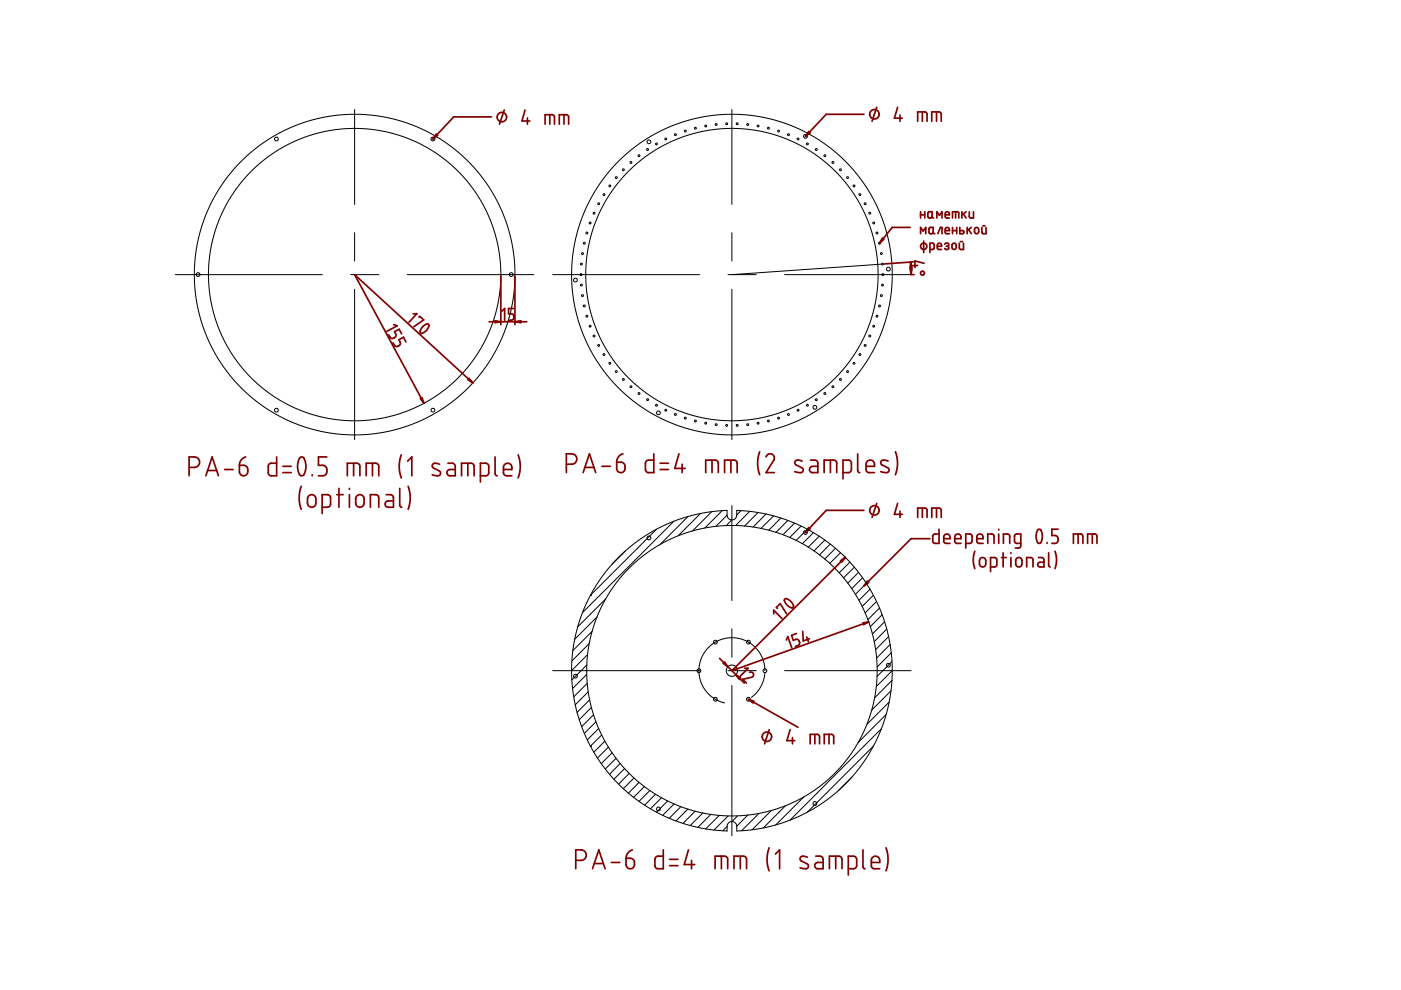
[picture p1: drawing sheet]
<svg xmlns="http://www.w3.org/2000/svg" width="297mm" height="210mm" viewBox="0 0 297 210" stroke-linecap="round" stroke-linejoin="round" font-family="sans-serif">
<g fill="none" stroke="#000" stroke-width=".21">
<path d="M75.2 23.2v20.1M155.2 23.2v20.1M37.2 58.2h31.1M74.4 58.2h5.9M75.2 49.3v6.1M86.4 58.2h26.8M117.2 58.2h31.1M154.3 58.2h6M155.2 49.3v6.1M166.3 58.2h26.9M186.9 56l-31.7 2.2M75.2 61.3v31.9"/>
<path d="M155.2 61.3v31.9M132.6 116.8l-2.8 2.8M139.2 112.2l-14 14M142.9 110.5l-19.4 19.4M145.9 109.5l-5.9 5.9M148.5 108.9l-4.7 4.7M150.9 108.5l-4.1 4.1M153.1 108.3l-3.7 3.7M154.2 109.2v-1l-2.8 .2-4.5 .8-4.3 1.4-3.3 1.5-3.4 2.1-2.8 2.1-2.3 2.2-2.4 2.8-2 2.7-1.7 3.2-1.3 3-.9 2.7-.9 3.9-.4 3.3v3.4l.3 3.2 .6 3.4 1 3.4 1.3 3.2 1.8 3.2 1.4 2.1 2.5 3.2 2.3 2.2 2.4 2 3.4 2.3 3.1 1.5 3.4 1.3 4.1 1.1 4.4 .5 1 .1v-1.4l.6-.6h.5l.5 .2 .4 .8M154.2 109.2l.1 .5 .3 .4 .5 .1h.5l.6-.7v-1.3h.7l4.5 .6 4.2 1 3 1.2 3.5 1.7 3.1 2 2.8 2.3 2.2 2.2 2.5 3 1.6 2.4 1.6 3 1.2 2.9 1 3.3 .8 4 .3 3.3-.1 3.2-.3 3.1-.7 3.4-1 3-1.3 3.2-1.8 3.3-2 2.8-2.2 2.5-2.7 2.6-2.7 2.1-3.4 2-3.1 1.4-4.4 1.5-4.6 .8-2.7 .2v-1M154.2 109.2l-2.4 2.4M155.2 110.2l-1.2 1.2"/>
<path d="M155.2 107.2v20.1M157.1 108.3l-.9 .9M159 108.4l-3 3M160.7 108.7l-2.8 2.8M162.4 109l-2.7 2.7M164 109.4l-2.6 2.6M165.6 109.8l-2.6 2.6M167 110.3l-2.5 2.6M168.5 110.9l-2.5 2.5M169.8 111.5l-2.4 2.5M171.2 112.2l-2.4 2.4M172.5 112.9l-2.4 2.4"/>
<path d="M173.7 113.7l-2.3 2.3M174.9 114.5l-2.3 2.3M176 115.4l-2.2 2.2M177.1 116.2l-2.2 2.3M178.2 117.2l-2.3 2.2M179.2 118.2l-2.2 2.2M180.2 119.2l-2.3 2.3M124.6 138.8l-3.4 3.4M124.9 136.5l-3.7 3.6M125.2 126.2h.1M125.5 133.9l-4 4M126.6 130.8l-4.8 4.8"/>
<path d="M128.4 127l-5.9 5.9M155.2 133.3v6M181.1 120.2l-2.2 2.3M182 121.3l-2.3 2.3M182.9 122.5l-2.3 2.3M183.7 123.7l-2.3 2.3M184.5 124.9l-2.4 2.4M185.2 126.2l-2.4 2.4M185.8 127.5l-2.4 2.4M186.5 128.9l-2.5 2.5M187 130.3l-2.5 2.6M187.6 131.8l-2.6 2.6"/>
<path d="M188 133.4l-2.6 2.6M188.4 135l-2.7 2.7M188.7 136.7l-2.8 2.8M189 138.4l-3 3M117.2 142.2h31.1M124.4 143l-3 3M124.4 141l-3.2 3.1M124.5 144.9l-2.9 2.8M124.7 146.7l-2.7 2.7M125 148.4l-2.7 2.6M125.2 158.2h.1M125.4 150l-2.6 2.6"/>
<path d="M125.8 151.6l-2.5 2.5M126.3 153l-2.4 2.5M126.9 154.5l-2.4 2.4M127.6 155.8l-2.4 2.4M128.2 157.1l-2.3 2.4M129 158.4l-2.3 2.3M129.8 159.6l-2.3 2.3M154.3 142.2h6M155.2 145.3v31.9M162.2 142.8l-.2 1.2-.6 1.4-.9 1.4-1.2 1M162.2 142.2l-.4-2.2-.8-1.7-1-1.2-1.6-1.1-2-.7-1.9-.1-2 .5-1.6 1-1.4 1.4-.9 1.7-.4 2 .1 1.9 .7 1.8 1.1 1.5 1.5 1.2 2 .8M166.3 142.2h26.9"/>
<path d="M185.2 158.2l-14 14M186.9 154.5l-19.4 19.4M187.9 151.5l-6 5.9M188.5 148.9l-4.7 4.7M188.9 146.5l-4.1 4.1M189.1 144.3l-3.7 3.7M189.1 140.3l-3.2 3.1M189.2 142.2l-3.4 3.4M130.6 160.8l-2.3 2.2M131.5 161.9l-2.3 2.3M132.4 163l-2.2 2.2M133.4 164l-2.3 2.2"/>
<path d="M134.4 165l-2.2 2.2M135.5 165.9l-2.3 2.3M136.6 166.8l-2.3 2.3M137.8 167.6l-2.3 2.3M139 168.4l-2.3 2.3M140.3 169.1l-2.4 2.4M141.6 169.8l-2.4 2.4M142.9 170.5l-2.4 2.4M144.4 171l-2.5 2.5M145.8 171.6l-2.5 2.5M147.4 172l-2.6 2.6M149 172.4l-2.7 2.6"/>
<path d="M150.7 172.7l-2.7 2.7M152.5 172.9l-2.9 2.8M154.2 175.2l-1 .9M154.4 173l-3 3M156.4 173l-1.2 1.2M158.6 172.8l-2.4 2.4M160.9 172.5l-3.7 3.6M163.5 171.9l-4.1 4M166.6 170.8l-4.8 4.7M170.4 169l-5.9 5.9M180.6 164.8l-2.8 2.8"/>
<circle cx="58.6" cy="29.5" r=".4"/>
<circle cx="91.8" cy="29.5" r=".4"/>
<circle cx="129.3" cy="39.4" r=".2"/>
<circle cx="130.7" cy="37.7" r=".2"/>
<circle cx="132.2" cy="36" r=".2"/>
<circle cx="133.8" cy="34.4" r=".2"/>
<circle cx="135.5" cy="33" r=".2"/>
<circle cx="137.3" cy="31.7" r=".21"/>
<circle cx="137.6" cy="30.1" r=".4"/>
<circle cx="139.2" cy="30.5" r=".2"/>
<circle cx="141.2" cy="29.5" r=".2"/>
<circle cx="143.2" cy="28.5" r=".2"/>
<circle cx="145.3" cy="27.8" r=".2"/>
<circle cx="147.4" cy="27.2" r=".2"/>
<circle cx="149.6" cy="26.7" r=".19"/>
<circle cx="151.8" cy="26.4" r=".21"/>
<circle cx="154.1" cy="26.2" r=".2"/>
<circle cx="156.3" cy="26.2" r=".2"/>
<circle cx="158.5" cy="26.4" r=".21"/>
<circle cx="160.7" cy="26.7" r=".19"/>
<circle cx="162.9" cy="27.2" r=".2"/>
<circle cx="165.1" cy="27.8" r=".2"/>
<circle cx="167.2" cy="28.6" r=".2"/>
<circle cx="169.2" cy="29.5" r=".19"/>
<circle cx="170.8" cy="28.9" r=".4"/>
<circle cx="171.2" cy="30.5" r=".21"/>
<circle cx="173.1" cy="31.7" r=".2"/>
<circle cx="174.9" cy="33" r=".2"/>
<circle cx="176.6" cy="34.4" r=".2"/>
<circle cx="178.2" cy="36" r=".2"/>
<circle cx="179.7" cy="37.6" r=".2"/>
<circle cx="181.1" cy="39.4" r=".2"/>
<circle cx="42" cy="58.2" r=".4"/>
<circle cx="75.2" cy="58.2" r="34"/>
<circle cx="75.2" cy="58.2" r="31"/>
<circle cx="108.4" cy="58.2" r=".4"/>
<circle cx="122" cy="59.4" r=".4"/>
<circle cx="123.2" cy="58.2" r=".2"/>
<circle cx="123.3" cy="56" r=".2"/>
<circle cx="123.5" cy="53.8" r=".2"/>
<circle cx="123.9" cy="51.6" r=".2"/>
<circle cx="124.4" cy="49.4" r=".2"/>
<circle cx="125.1" cy="47.3" r=".2"/>
<circle cx="126" cy="45.2" r=".2"/>
<circle cx="126.9" cy="43.2" r=".2"/>
<circle cx="128" cy="41.3" r=".2"/>
<circle cx="155.2" cy="58.2" r="34"/>
<circle cx="155.2" cy="58.2" r="31"/>
<circle cx="182.3" cy="41.3" r=".21"/>
<circle cx="183.4" cy="43.2" r=".19"/>
<circle cx="184.4" cy="45.2" r=".2"/>
<circle cx="185.2" cy="47.3" r=".2"/>
<circle cx="185.9" cy="49.4" r=".2"/>
<circle cx="186.5" cy="51.6" r=".2"/>
<circle cx="186.9" cy="53.8" r=".21"/>
<circle cx="187.1" cy="56" r=".2"/>
<circle cx="187.2" cy="58.2" r=".2"/>
<circle cx="188.4" cy="57.1" r=".4"/>
<circle cx="123.3" cy="60.5" r=".2"/>
<circle cx="123.5" cy="62.7" r=".2"/>
<circle cx="123.9" cy="64.9" r=".2"/>
<circle cx="124.4" cy="67" r=".21"/>
<circle cx="125.1" cy="69.2" r=".2"/>
<circle cx="126" cy="71.2" r=".2"/>
<circle cx="126.9" cy="73.2" r=".2"/>
<circle cx="128" cy="75.2" r=".2"/>
<circle cx="129.3" cy="77" r=".2"/>
<circle cx="130.7" cy="78.8" r=".2"/>
<circle cx="179.7" cy="78.8" r=".21"/>
<circle cx="181.1" cy="77" r=".2"/>
<circle cx="182.3" cy="75.2" r=".21"/>
<circle cx="183.4" cy="73.2" r=".2"/>
<circle cx="184.4" cy="71.2" r=".21"/>
<circle cx="185.2" cy="69.2" r=".2"/>
<circle cx="185.9" cy="67" r=".21"/>
<circle cx="186.5" cy="64.9" r=".19"/>
<circle cx="186.9" cy="62.7" r=".2"/>
<circle cx="187.1" cy="60.4" r=".2"/>
<circle cx="58.6" cy="87" r=".39"/>
<circle cx="91.8" cy="87" r=".39"/>
<circle cx="132.2" cy="80.4" r=".2"/>
<circle cx="133.8" cy="82" r=".19"/>
<circle cx="135.5" cy="83.4" r=".2"/>
<circle cx="137.3" cy="84.7" r=".2"/>
<circle cx="139.2" cy="85.9" r=".2"/>
<circle cx="139.6" cy="87.5" r=".4"/>
<circle cx="141.1" cy="87" r=".2"/>
<circle cx="143.2" cy="87.9" r=".2"/>
<circle cx="145.3" cy="88.7" r=".21"/>
<circle cx="147.4" cy="89.3" r=".2"/>
<circle cx="149.6" cy="89.7" r=".2"/>
<circle cx="151.8" cy="90" r=".2"/>
<circle cx="154.1" cy="90.2" r=".2"/>
<circle cx="156.3" cy="90.2" r=".21"/>
<circle cx="158.5" cy="90" r=".2"/>
<circle cx="160.7" cy="89.7" r=".2"/>
<circle cx="162.9" cy="89.3" r=".21"/>
<circle cx="165.1" cy="88.7" r=".2"/>
<circle cx="167.2" cy="87.9" r=".2"/>
<circle cx="169.2" cy="87" r=".2"/>
<circle cx="171.2" cy="85.9" r=".2"/>
<circle cx="172.8" cy="86.4" r=".4"/>
<circle cx="173.1" cy="84.8" r=".2"/>
<circle cx="174.9" cy="83.4" r=".19"/>
<circle cx="176.6" cy="82" r=".2"/>
<circle cx="178.2" cy="80.4" r=".2"/>
<circle cx="137.6" cy="114.1" r=".4"/>
<circle cx="170.8" cy="112.9" r=".4"/>
<circle cx="151.7" cy="136.1" r=".4"/>
<circle cx="158.7" cy="136.1" r=".4"/>
<circle cx="122" cy="143.4" r=".4"/>
<circle cx="148.2" cy="142.2" r=".4"/>
<circle cx="151.7" cy="148.3" r=".4"/>
<circle cx="155.2" cy="142.2" r="30.8"/>
<circle cx="155.2" cy="142.2" r="1.2"/>
<circle cx="158.7" cy="148.3" r=".4"/>
<circle cx="162.2" cy="142.2" r=".4"/>
<circle cx="188.4" cy="141.1" r=".4"/>
<circle cx="139.6" cy="171.5" r=".4"/>
<circle cx="172.8" cy="170.4" r=".4"/>
</g>
<g fill="none" stroke="#800000" stroke-width=".36">
<path d="M104.2 24.8h-8l-4.4 4.7M106.9 23.3l-1 3M111.3 23.3l-.6 2.4h1.6M111.8 25v1.3M115.6 26.3v-2h1.5l.4 .2 .1 1.8M116.6 24.3v2M118.6 26.3v-2h1.5l.4 .2 .1 1.8M119.6 24.3v2M183.2 24.2h-8l-4.4 4.7M185.9 22.7l-1 3M190.3 22.7l-.7 2.4h1.7M190.8 24.4v1.3"/>
<path d="M194.6 25.7v-2h1.6l.2 .2 .2 .3v1.5M195.6 23.7v2M197.5 25.7v-2l1.8 .1 .3 .4v1.5M198.6 23.7v2M106.2 58.5v10.3M109.2 58.5v10.3M193 48.2h-3.8l-2.7 3.4M193.1 55.6l.1 2.6M193.5 58.2h.3M193.7 55.5l-6.3 .5M194.6 56.3h-1.2M195.2 44.9v1.3"/>
<path d="M195.2 49.6v-1.4l.5 .8 .6-.8v1.4M195.2 45.6h.9M195.8 51.1v2.5M195.9 55.8l-1.9-.5v1.4M196.1 44.9v1.3M196.8 45l.8-.1v1.1l-.1 .2h-.5l-.2-.1zM197.1 48.3l.7-.1v1.1l-.2 .3-.5-.1-.1-.2zM197.2 52.9l.8-.1 .1-1-.2-.2h-.7v2M197.6 45.9l.4 .3M197.8 49.2l.4 .4M198.6 46.2v-1.3l.6 .8 .5-.8v1.3M198.7 52.2h.9l-.1-.5-.4-.1-.3 .2-.1 .8 .3 .3h.6"/>
<path d="M198.8 49.6l.6-1.4h.3v1.4M200.3 51.8l.2-.2h.4a.33 .33 0 0 1 .3 .3 .33 .33 0 0 1-.3 .3M200.4 45.6h.9l-.1-.6-.3-.1-.4 .1-.1 1 .2 .2h.7M200.4 48.9h.9l-.2-.6-.3-.1-.3 .2-.1 .9 .2 .2 .7 .1M200.6 52.2h.3M200.9 52.2a.34 .34 0 0 1 .3 .4 .34 .34 0 0 1-.3 .3h-.4l-.2-.2M202 46.2v-1.3h1.1l.1 .1 .1 1.2M202 48.2v1.4M202 48.9h.8M202.1 51.6h.4l.2 .4v.6l-.4 .3-.5-.4v-.6zM202.6 44.9v1.3M202.8 48.2v1.4"/>
<path d="M203.4 51.6v1l.3 .3h.6v-1.3M203.5 48.2v1.4l.8-.2a.32 .32 0 0 0 .1-.3 .32 .32 0 0 0-.3-.2h-.6M203.6 51.2h.5M203.9 44.9v1.3M204.2 45.3l.6 .9M204.8 44.9l-.9 .7M205.1 48.2v1.4M205.4 48.7l.6 .9M205.5 44.9v1.1l.3 .2h.6v-1.3M206 48.2l-.9 .7M206.7 48.4l.4-.2 .4 .3v.7l-.3 .4-.4-.1-.2-.3zM208.2 48.2v1.1l.2 .3h.7v-1.4"/>
<path d="M208.4 47.9h.4M83.5 68.8l.7 .3-2.2 1.2M85.2 70.8l-.6-1-.9 .5 .3 .9-.6 .5h-.6l-.4-.7M86.1 72.5l-.6-1-.9 .5 .3 .6v.4l-.6 .4h-.5l-.5-.7M87.6 66.5h.8l-1.7 1.8M88.8 67.3l.2-.2 .8 .7-2.1 1.5M89.5 69.4l1.1-.7 .4 .2-.1 .5-.5 .6-1 .7-.4-.4zM103.7 68.2h8M106.4 66l.6-.6v2.5M108.9 65.4h-1.1v1.1h.8l.3 .5-.1 .8-1 .1M40.1 99.1h1.2l.5-.2 .5-.8-.2-.8-.8-.4h-1.2v4M44 99.8h1.9"/>
<path d="M47.6 99.5h1.8M50.8 98.7h1l.5 .3 .2 .3v.8l-.3 .6-.7 .2-.6-.5zM52.1 96.9l-.6 .3-.4 .4-.3 1.1M58.7 96.9v4l-1.5-.1-.3-.5 .1-1.8 .4-.3h1.3M60 98.9h1.7M63.6 97l.5-.1 .3 .2 .4 1.3 .1 .9-.2 .8-.3 .6-.3 .2-.6-.3-.4-1.2 .1-1.3zM69.3 96.9h-1.8v1.8h1.2l.4 .2 .2 .5v.8l-.3 .5-.5 .2h-1M75 98.2v2.7M79 98.2v2.7M85.1 96.4l-.5 2.1 .1 1.4 .4 1.4M86.4 97.8l.9-.9v4M93.2 98.4l-1.2-.2-.2 .2-.2 .4 .3 .5 1.4 .6 .1 .3-.1 .5-.7 .2-1-.3"/>
<path d="M95 98.2h1l.4 .3 .1 2.4h-1.2l-.4-.2-.2-.5 .3-.5 1.5-.2M99.2 98.2v2.7M100.2 81.2l-25-23 14.7 27.3M105 96.9v3.6l.2 .3 .2 .1M106.7 99.5h1.8v-.7l-.3-.4-.7-.2-.6 .4-.2 .4v1.3l.5 .6h1.3M109.9 96.4l.4 2.1-.1 1.5-.3 1.3M120.1 98.4h1.3l.5-.2 .4-.8-.3-.8-.6-.4h-1.3v4M124 99.1h1.9M127.6 98.9h1.8M130.7 98h1.1l.6 .4 .1 1-.4 .7-.7 .1-.6-.5zM132.1 96.2l-.5 .2-.5 .5-.4 1.1M138.6 96.2v4l-1.4-.1-.4-.5 .1-1.7 .5-.3h1.2"/>
<path d="M140 99.5h1.7M140 98.2h1.7M144 96.2l-.9 3.1h2.2M144.6 98.4v1.8M151 97.6v2.6M155 97.6v2.6M161.1 95.8l-.5 2 .1 1.3 .4 1.5M162.4 96.9l.4-.6 .6-.1 .6 .4 .2 .5-.1 .5-1.7 2.6h1.8M170.1 97.8l-1.1-.2-.4 .2-.1 .3 .2 .4 1.5 .8 .1 .3-.1 .4-.8 .2-.9-.2M171.9 97.6h1.1l.4 .5v2.1l-1.5-.1-.3-.6 .4-.5 1.4-.1M176.1 97.6v2.6M181.8 96.2v3.6l.2 .3 .3 .1"/>
<path d="M183.6 98.9h1.8v-.8l-.3-.4-.8-.1-.5 .3-.2 .5v1.2l.1 .3 .4 .3h1.3M188.3 97.8l-1.1-.2-.4 .2-.1 .4 .2 .3 1.5 .8 .1 .3-.1 .4-.3 .2-1.4-.2M189.8 95.8l.5 2.1-.1 1.3-.4 1.4M43.6 100.9l1.4-4 1.3 4M60 100.2h1.7M63.9 103.1l-.5 1.9 .1 1.5 .4 1.5M65.4 105.2l.4-.3h.4l.7 .5 .1 1.4-.3 .5-.3 .2h-.6l-.5-.5-.1-1.3zM66.2 100.6v.3M68.3 107.5h1.3l.5-.4v-1.7l-.4-.5h-1.4v4M71.4 104.9h1.3M71.9 103.5v4M73.6 100.9v-2.7h2.2l.4 .2 .1 .4v2.1"/>
<path d="M74.1 103.5v.3M74.1 104.9v2.6M75.6 105.2l.4-.3h.4l.5 .2 .3 .4v1.5l-.6 .5h-.6l-.5-.5-.1-1.3zM77.6 100.9v-2.7h2.2l.3 .2 .2 .4v2.1M78.5 107.5v-2.6h1.3l.4 .2 .1 .4v2M81.9 104.9h1l.4 .3 .1 2.3h-1.1l-.5-.1-.2-.6 .3-.4 .3-.2h1.2M84.8 103.5v3.7l.4 .3M86.5 103.1l.5 2.1-.1 1.3-.4 1.5M97.9 100.9v-2.7h2.1l.3 .2 .2 .4v2.1M101.9 100.9h1.2l.5-.4v-1.7l-.3-.5-1.4-.1v4M123.6 100.2l1.4-4 1.3 4M149.6 100.2v-2.6l2.4 .1 .3 .4v2.1"/>
<path d="M153.6 100.2v-2.6l2.4 .1 .3 .4v2.1M174.7 100.2v-2.6l2.4 .1 .3 .4v2.1M178.7 100.2h1.3l.4-.3 .1-1.8-.4-.5h-1.4v3.9M179.2 118.2l-24 24 29-10.4M183.2 108.2h-8l-4.4 4.7M185.9 106.7l-1 3M190.3 106.7l-.7 2.4h1.7M190.8 108.4v1.3M194.6 109.7v-2l1.8 .1 .2 .3v1.6M195.6 107.7v2M197.2 114.2h-4l-10 10M197.5 109.7v-2l1.8 .1 .3 .3v1.6"/>
<path d="M198.6 107.7v2M199.1 112.2v3l-1.1-.1-.2-.3v-1.3l.3-.3h1M200.1 114.2h1.3v-.6l-.3-.3-.5-.1-.3 .2-.2 .4v1l.3 .4h1M202.4 114.2h1.4l-.1-.5-.2-.4-.6-.1-.3 .2-.2 .4v.9l.4 .5h1M204.8 115.2h.9l.3-.2 .1-1.3-.3-.4-1-.1v3M206.7 116.9l-.3 1.4v1.2l.3 1M207.1 114.2h1.3v-.6l-.3-.3-.5-.1-.4 .3-.1 1.3 .3 .4h1M207.9 118.4l.6-.2 .5 .5v1l-.4 .5h-.4l-.5-.5v-.8zM209.4 115.2v-2h1l.3 .2 .1 1.8M211.8 112.2v.2M211.8 113.2v2M212.3 118.2h1"/>
<path d="M212.7 117.2v3M212.7 115.2v-2h1l.3 .2 .1 1.8M214.3 117.2v.2M214.3 118.2v2M215.6 118.4l.5-.2 .6 .5-.1 1.1-.4 .4-.5-.1-.3-.3-.1-1.1zM216.4 115.2h-.9l-.3-.2-.1-1.4 .3-.4h1v2.5l-.3 .5h-.8M220 112.4l.3-.2 .3 .1 .4 1-.1 1.3-.2 .5-.3 .1-.4-.2-.3-.9v-1zM220.2 118.2h.7l.4 .2v1.8l-1.1-.1-.2-.3 .2-.5 1.1-.1M222 115v.2M222.3 117.2v2.7l.4 .3M223.7 116.9l.3 1.6-.1 1.1-.2 .9M224.3 112.2h-1.3v1.3l1 .1 .3 .6v.5l-.2 .4-1.1 .1"/>
<path d="M227.6 115.2v-2l1.8 .1 .2 .4v1.5M228.6 113.2v2M230.6 115.2v-2l1.8 .1 .2 .3v1.6M231.6 113.2v2M152.6 139.6l5.2 5.2M164 130.2v-.8l1.8 1.7M164.8 129l-.2-.2 .8-.8 1.4 2.2M166.3 127.1l.4-.2 .6 .3 .6 .5 .3 .6a.43 .43 0 0 1-.2 .6 .43 .43 0 0 1-.6-.2l-.8-.7-.3-.7zM166.7 135.7l.3-.7 .9 2.4M168.9 134.3l-1.1 .4 .4 1.1 .9-.2 .4 .6v.5l-.8 .4M170.2 133.9l.1 2 1.3-.5M171 135l.4 1.1"/>
<path d="M210 120.2h1l.3-.3v-1.2l-.2-.4-1.1-.1v3M217.7 120.2v-2h.9l.3 .2 .1 1.8M157.8 141.7h.8l-1.7 1.7M158.7 148.3l10.5 5.9M158.9 142.6h.7l.2 .6-.4 .4-1.9 .4 .7 .8M163.1 154.7l-1 3M167.5 154.7l-.7 2.3h1.7M168 156.4v1.3M171.8 157.7v-2h1.5l.3 .2 .2 .2v1.6M172.8 155.7v2M174.8 157.7v-2h1.5l.3 .1 .2 .3v1.6M175.8 155.7v2"/>
<path d="M163.1 179.7l-.5 2.3 .2 1.6 .3 1M187.9 179.7l.4 2-.1 1.6-.3 1.3M122.1 182.4h1.4l.5-.3 .2-.4 .1-.6-.5-.7-.5-.2h-1.2v4M125.6 184.2l1.4-4 1.3 4M126 183.1h1.9M129.6 182.9h1.8M132.7 182h1.1l.5 .3 .2 .4v.7l-.3 .6-.7 .2-.6-.4-.2-.4zM134.1 180.2l-1 .6-.4 1.2M140.6 180.2v4l-1.4-.1-.3-.5 .1-1.8 .5-.3h1.1M142 183.5h1.7M142 182.2h1.7M146 180.2l-.9 3.1h2.2"/>
<path d="M146.6 182.4v1.8M151.6 184.2v-2.7h2l.5 .2 .2 .4v2.1M153 181.5v2.7M155.6 184.2v-2.7h2l.5 .2 .2 .4v2.1M157 181.5v2.7M164.4 181.1l.9-.9v4M171.2 181.8l-1.2-.2-.3 .2-.1 .4 .2 .3 1.5 .8v.6l-.3 .3-1.4-.2M173 181.5l1.1 .1 .3 .2 .1 .4v2l-1.5-.1-.3-.7 .3-.4 1.5-.1M175.9 184.2v-2.7h2l.4 .2 .2 .5v2M177.2 181.5v2.7M179.9 184.2h1.2l.4-.3 .1-1.7-.3-.6-1.4-.1v4M183 180.2v3.6l.2 .3 .2 .1"/>
<path d="M184.7 182.9h1.8v-.8l-.3-.4-.6-.2-.7 .4-.2 .3v1.5l.5 .5h1.3"/>
<circle cx="106.4" cy="24.8" r=".99"/>
<circle cx="185.4" cy="24.2" r="1.01"/>
<circle cx="195.6" cy="57.9" r=".41"/>
<circle cx="195.8" cy="52.2" r=".67"/>
<circle cx="185.4" cy="108.2" r="1.01"/>
<circle cx="162.6" cy="156.2" r="1"/>
</g>
<g fill="#800000" stroke="#800000" stroke-width=".36">
<path d="M104.9 68l1.3 .2-1.3 .2z"/>
<path d="M109.2 68.2l1.2-.2v.4z"/>
<path d="M89.1 84.5l.4-.2 .4 1.2z"/>
<path d="M99.5 80.2l.7 1-1-.7z"/>
<path d="M193 57h.4l-.2 1.2z"/>
<path d="M193.1 55.6l.3 1.2h-.5z"/>
<path d="M187.1 50.5l.3 .2-.9 .9z"/>
<path d="M92.5 28.4l.3 .3-1 .8z"/>
<path d="M171.5 27.9l.3 .3-1 .7z"/>
<path d="M178.2 118.9l1-.7-.7 1z"/>
<path d="M182.9 132.1l1.3-.3-1.1 .7z"/>
<path d="M183.9 123.2l.3 .3-1 .7z"/>
<path d="M171.5 111.8l.3 .3-1 .8z"/>
<path d="M153.6 140.3l.7 1.1-1-.8z"/>
<path d="M156 143l1.1 .8-.3 .3z"/>
<path d="M158.7 148.3l1.2 .4-.2 .4z"/>
</g>
</svg>
